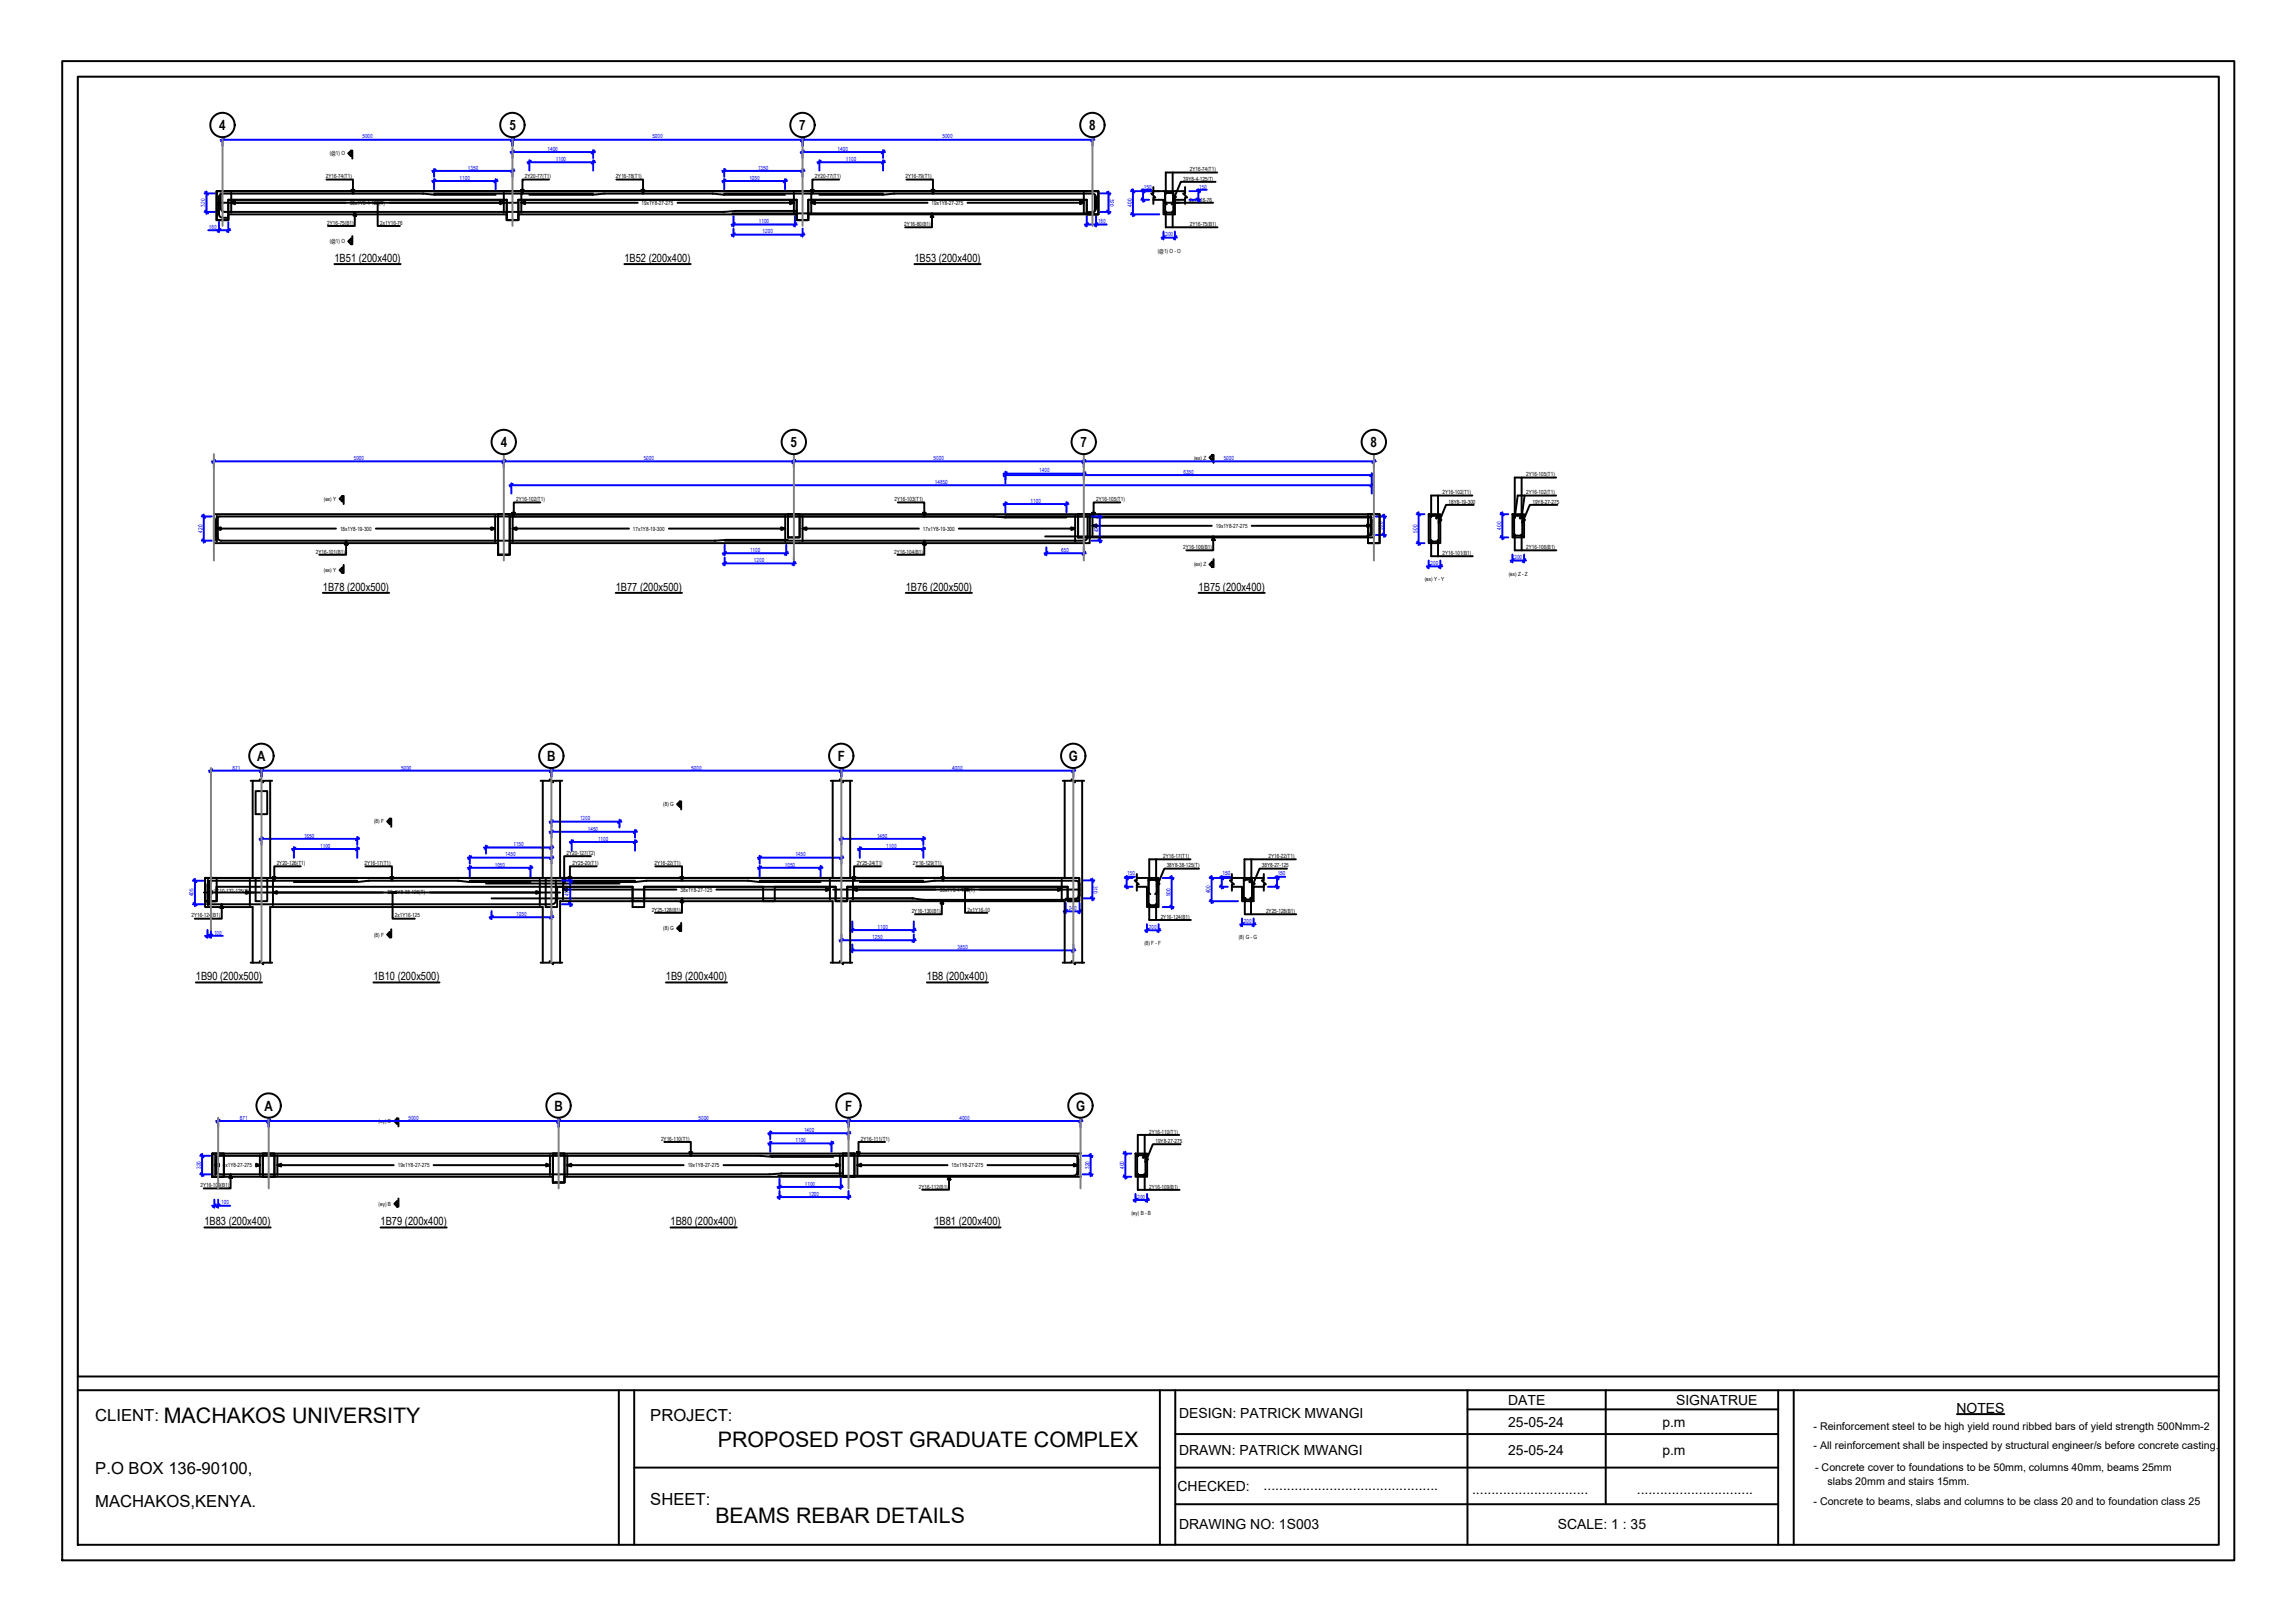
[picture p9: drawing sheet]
<svg xmlns="http://www.w3.org/2000/svg" width="297mm" height="210mm" viewBox="0 0 297 210" stroke-linecap="round" stroke-linejoin="round" font-family="sans-serif">
<defs><g id="words">
<g font-size="2.8">
<text x="21.2" y="184.2">MACHAKOS UNIVERSITY</text>
<text x="92.9" y="187.3">PROPOSED POST GRADUATE COMPLEX</text>
<text x="92.5" y="197.1">BEAMS REBAR DETAILS</text>
</g>
<g font-size="2.2">
<text x="12.3" y="183.9">CLIENT:</text>
<text x="84.1" y="183.9">PROJECT:</text>
<text x="12.3" y="190.8">P.O BOX 136-90100,</text>
<text x="12.3" y="195">MACHAKOS,KENYA.</text>
<text x="84.1" y="194.7">SHEET:</text>
</g>
<g font-size="1.8">
<text x="28.4" y="16.8">4</text>
<text x="65.9" y="16.8">5</text>
<text x="103.4" y="16.8">7</text>
<text x="140.9" y="16.8">8</text>
<text x="64.8" y="57.9">4</text>
<text x="102.3" y="57.9">5</text>
<text x="139.8" y="57.9">7</text>
<text x="177.3" y="57.9">8</text>
<text x="33.3" y="98.5">A</text>
<text x="70.8" y="98.5">B</text>
<text x="108.4" y="98.5">F</text>
<text x="138.3" y="98.5">G</text>
<text x="34.2" y="143.7">A</text>
<text x="71.7" y="143.7">B</text>
<text x="109.3" y="143.7">F</text>
<text x="139.2" y="143.7">G</text>
<text x="152.5" y="183.5">DESIGN: PATRICK MWANGI</text>
<text x="195.1" y="181.9">DATE</text>
<text x="195.1" y="184.7">25-05-24</text>
<text x="215.1" y="184.6">p.m</text>
<text x="216.8" y="181.9">SIGNATRUE</text>
<text x="253.1" y="182.8">NOTES</text>
<text x="152.5" y="188.2">DRAWN: PATRICK MWANGI</text>
<text x="195.1" y="188.2">25-05-24</text>
<text x="215.1" y="188.2">p.m</text>
<text x="152.3" y="192.9">CHECKED:</text>
<text x="152.5" y="197.8">DRAWING NO: 1S003</text>
<text x="163.5" y="192.9">.............................................</text>
<text x="190.4" y="193.3">..............................</text>
<text x="201.5" y="197.9">SCALE: 1 : 35</text>
<text x="211.8" y="193.3">..............................</text>
</g>
<g font-size="1.5">
<text x="43.3" y="33.9">1B51 (200x400)</text>
<text x="80.8" y="33.9">1B52 (200x400)</text>
<text x="118.3" y="33.9">1B53 (200x400)</text>
<text x="41.8" y="76.4">1B78 (200x500)</text>
<text x="79.7" y="76.4">1B77 (200x500)</text>
<text x="117.2" y="76.4">1B76 (200x500)</text>
<text x="155.1" y="76.4">1B75 (200x400)</text>
<text x="25.3" y="126.8">1B90 (200x500)</text>
<text x="48.3" y="126.8">1B10 (200x500)</text>
<text x="86.2" y="126.8">1B9 (200x400)</text>
<text x="119.9" y="126.8">1B8 (200x400)</text>
<text x="26.4" y="158.6">1B83 (200x400)</text>
<text x="49.2" y="158.6">1B79 (200x400)</text>
<text x="86.7" y="158.6">1B80 (200x400)</text>
<text x="120.9" y="158.6">1B81 (200x400)</text>
</g>
<g font-size="1.4">
<text x="234.6" y="185.1">- Reinforcement steel to be high yield round ribbed bars of yield strength 500Nmm-2</text>
<text x="234.6" y="187.5">- All reinforcement shall be inspected by structural engineer/s before concrete casting.</text>
<text x="234.8" y="190.3">- Concrete cover to foundations to be 50mm, columns 40mm, beams 25mm</text>
<text x="234.6" y="194.7">- Concrete to beams, slabs and columns to be class 20 and to foundation class 25</text>
<text x="236.4" y="192.1">slabs 20mm and stairs 15mm.</text>
</g>
<g font-size=".7" fill="#00f">
<text x="46.9" y="17.9">5000</text>
<text x="84.4" y="17.9">5000</text>
<text x="121.9" y="17.9">5000</text>
<text x="59.5" y="23.3">1100</text>
<text x="60.5" y="21.9">1350</text>
<text x="70.8" y="19.5">1400</text>
<text x="71.9" y="20.8">1100</text>
<text x="97" y="23.3">1050</text>
<text x="98.1" y="21.9">1350</text>
<text x="108.4" y="19.5">1400</text>
<text x="109.4" y="20.8">1100</text>
<text x="26.6" y="26.7" transform="rotate(-90 26.6 26.7)">320</text>
<text x="27" y="29.6">160</text>
<text x="98.2" y="28.9">1100</text>
<text x="142.1" y="28.9">160</text>
<text x="143.6" y="25.7" transform="rotate(90 143.6 25.7)">320</text>
<text x="146.4" y="26.7" transform="rotate(-90 146.4 26.7)">400</text>
<text x="148" y="24.4">150</text>
<text x="155.1" y="24.4">150</text>
<text x="98.7" y="30.2">1200</text>
<text x="150.8" y="30.6">200</text>
<text x="45.8" y="59.5">5000</text>
<text x="83.3" y="59.5">5000</text>
<text x="120.8" y="59.5">5000</text>
<text x="158.3" y="59.5">5000</text>
<text x="121" y="62.6">14850</text>
<text x="133.3" y="65.1">1100</text>
<text x="134.5" y="61.1">1400</text>
<text x="153.1" y="61.3">6350</text>
<text x="26.2" y="68.9" transform="rotate(-90 26.2 68.9)">420</text>
<text x="97" y="71.4">1100</text>
<text x="137.3" y="71.4">650</text>
<text x="142.1" y="68.9" transform="rotate(-90 142.1 68.9)">420</text>
<text x="178.9" y="68.5" transform="rotate(-90 178.9 68.5)">320</text>
<text x="183.4" y="68.9" transform="rotate(-90 183.4 68.9)">500</text>
<text x="194.2" y="68.5" transform="rotate(-90 194.2 68.5)">400</text>
<text x="97.5" y="72.7">1200</text>
<text x="185.1" y="73.1">200</text>
<text x="195.9" y="72.4">200</text>
<text x="30.1" y="99.6">871</text>
<text x="51.9" y="99.6">5000</text>
<text x="89.4" y="99.6">5000</text>
<text x="123.2" y="99.6">4000</text>
<text x="75" y="106.2">1200</text>
<text x="76.1" y="107.5">1450</text>
<text x="39.3" y="108.4">1650</text>
<text x="41.4" y="109.7">1100</text>
<text x="64" y="112.1">1050</text>
<text x="65.4" y="110.8">1450</text>
<text x="66.4" y="109.5">1150</text>
<text x="77.4" y="108.8">1100</text>
<text x="101.5" y="112.1">1050</text>
<text x="102.9" y="110.8">1450</text>
<text x="113.5" y="108.4">1450</text>
<text x="114.7" y="109.7">1100</text>
<text x="145.8" y="113.3">150</text>
<text x="158.2" y="113.3">150</text>
<text x="165.3" y="113.3">150</text>
<text x="25" y="116" transform="rotate(-90 25 116)">405</text>
<text x="66.8" y="118.5">1050</text>
<text x="73.6" y="116" transform="rotate(-90 73.6 116)">410</text>
<text x="138.3" y="117.8">240</text>
<text x="141.5" y="114.6" transform="rotate(90 141.5 114.6)">310</text>
<text x="151.4" y="116" transform="rotate(-90 151.4 116)">500</text>
<text x="156.6" y="115.6" transform="rotate(-90 156.6 115.6)">400</text>
<text x="160.9" y="119.5">200</text>
<text x="27.7" y="121">100</text>
<text x="112.8" y="121.5">1250</text>
<text x="113.5" y="120.2">1100</text>
<text x="123.9" y="122.8">3850</text>
<text x="148.6" y="120.2">200</text>
<text x="31" y="144.9">871</text>
<text x="52.8" y="144.9">5000</text>
<text x="90.4" y="144.9">5000</text>
<text x="102.9" y="147.8">1100</text>
<text x="104" y="146.5">1400</text>
<text x="124.1" y="144.9">4000</text>
<text x="26" y="151.3" transform="rotate(-90 26 151.3)">320</text>
<text x="28.6" y="155.9">100</text>
<text x="104.1" y="153.4">1100</text>
<text x="104.6" y="154.7">1200</text>
<text x="141" y="151.3" transform="rotate(-90 141 151.3)">320</text>
<text x="145.4" y="151.3" transform="rotate(-90 145.4 151.3)">400</text>
<text x="147.2" y="155.1">200</text>
</g>
<g font-size=".7">
<text x="42.1" y="23.1">2Y16-74(T1)</text>
<text x="42.7" y="20.1">(@1) O</text>
<text x="67.9" y="23.1">2Y20-77(T1)</text>
<text x="79.7" y="23.1">2Y16-78(T1)</text>
<text x="105.4" y="23.1">2Y20-77(T1)</text>
<text x="117.2" y="23.1">2Y16-79(T1)</text>
<text x="153.1" y="23.4">39Y8-4-125(T)</text>
<text x="153.9" y="22.2">2Y16-74(T1)</text>
<text x="42.3" y="29.1">2Y16-75(B1)</text>
<text x="45.3" y="26.5">39x1Y8-4-125(T)</text>
<text x="49.2" y="29.1">2x1Y16-76</text>
<text x="83" y="26.5">19x1Y8-27-275</text>
<text x="117" y="29.3">2Y16-80(B1)</text>
<text x="120.5" y="26.5">19x1Y8-27-275</text>
<text x="153.9" y="26.1">2x1Y16-76</text>
<text x="154" y="29.3">2Y16-75(B1)</text>
<text x="42.7" y="31.5">(@1) O</text>
<text x="149.8" y="32.7">(@1) O - O</text>
<text x="154.5" y="59.5">(ex) Z</text>
<text x="41.9" y="64.8">(ex) Y</text>
<text x="66.8" y="64.9">2Y16-102(T1)</text>
<text x="115.7" y="64.9">2Y16-103(T1)</text>
<text x="141.8" y="64.9">2Y16-105(T1)</text>
<text x="186.6" y="64">2Y16-102(T1)</text>
<text x="187.4" y="65.2">18Y8-19-300</text>
<text x="197.4" y="64">2Y16-102(T1)</text>
<text x="197.4" y="61.7">2Y16-105(T1)</text>
<text x="198.3" y="65.2">19Y8-27-275</text>
<text x="40.9" y="71.6">2Y16-101(B1)</text>
<text x="44" y="68.7">18x1Y8-19-300</text>
<text x="81.9" y="68.7">17x1Y8-19-300</text>
<text x="115.7" y="71.6">2Y16-104(B1)</text>
<text x="119.4" y="68.7">17x1Y8-19-300</text>
<text x="153.1" y="71.1">2Y16-106(B1)</text>
<text x="157.3" y="68.3">19x1Y8-27-275</text>
<text x="186.6" y="71.8">2Y16-101(B1)</text>
<text x="197.4" y="71.1">2Y16-106(B1)</text>
<text x="41.9" y="74.1">(ex) Y</text>
<text x="154.5" y="73.3">(ex) Z</text>
<text x="184.3" y="75.2">(ex) Y - Y</text>
<text x="195.2" y="74.5">(ex) Z - Z</text>
<text x="48.4" y="106.6">(8) F</text>
<text x="85.8" y="104.3">(8) G</text>
<text x="35.8" y="112">2Y20-126(T1)</text>
<text x="47.2" y="112">2Y16-17(T1)</text>
<text x="73.3" y="110.7">2Y20-127(T2)</text>
<text x="74.1" y="112">2Y25-20(T1)</text>
<text x="84.7" y="112">2Y16-22(T1)</text>
<text x="110.8" y="112">2Y25-24(T1)</text>
<text x="118.1" y="112">2Y16-129(T1)</text>
<text x="150.5" y="111.1">2Y16-17(T1)</text>
<text x="150.9" y="112.3">38Y8-38-125(T)</text>
<text x="163.3" y="112.3">38Y8-27-125</text>
<text x="164.1" y="111.1">2Y16-22(T1)</text>
<text x="24.8" y="118.7">2Y16-124(B1)</text>
<text x="27" y="115.6">7x1Y10-132-125(T)</text>
<text x="50.1" y="115.8">38x1Y8-38-125(T)</text>
<text x="51.1" y="118.7">2x1Y16-125</text>
<text x="84.3" y="118">2Y25-128(B1)</text>
<text x="88" y="115.4">38x1Y8-27-125</text>
<text x="117.9" y="118.1">2Y16-130(B1)</text>
<text x="121.6" y="115.4">30x1Y8-4-125(T)</text>
<text x="125.2" y="118">2x1Y16-10</text>
<text x="150.2" y="118.9">2Y16-124(B1)</text>
<text x="163.8" y="118.2">2Y25-128(B1)</text>
<text x="48.4" y="121.2">(8) F</text>
<text x="85.8" y="120.4">(8) G</text>
<text x="148" y="122.3">(8) F - F</text>
<text x="160.3" y="121.6">(8) G - G</text>
<text x="49" y="145.4">(ey) B</text>
<text x="85.5" y="147.6">2Y16-110(T1)</text>
<text x="111.4" y="147.6">2Y16-111(T1)</text>
<text x="148.7" y="146.7">2Y16-110(T1)</text>
<text x="149.5" y="147.9">19Y8-27-275</text>
<text x="25.9" y="153.6">2Y16-109(B1)</text>
<text x="28.8" y="151">4x1Y8-27-275</text>
<text x="51.5" y="151">19x1Y8-27-275</text>
<text x="89" y="151">19x1Y8-27-275</text>
<text x="118.9" y="153.8">2Y16-112(B1)</text>
<text x="123.1" y="151">15x1Y8-27-275</text>
<text x="148.7" y="153.8">2Y16-109(B1)</text>
<text x="49" y="156">(ey) B</text>
<text x="146.4" y="157.2">(ey) B - B</text>
</g>
</g></defs>
<!-- layer: Link Line -->
<g fill="none" stroke="#000" stroke-width=".25">
<path d="M29.9 24.9v2.6M65.2 24.9v2.6M67.4 24.9v2.6M102.7 24.9v2.6M105 24.9v2.6M140.2 24.9v2.6M150.8 24.9v2.6M150.8 24.9l1 .1v2.5h-1M28.1 66.8v3.3M64.1 66.8v3.3M66.3 66.8v3.3M101.6 66.8v3.3"/>
<path d="M103.8 66.8v3.3M139.1 66.8v3.3M141.3 66.8v2.5M177.4 66.8v2.5M185 70l.1 .1M185.1 66.7l-.1 3.3M185.1 66.8h1M185.1 70.1h1M186 66.7l.1 .1M186 66.8l-.2 .2M186.1 66.7v.1M186.1 66.8l-.3 .3"/>
<path d="M186.1 70v.1M186.1 66.8v3.2M195.9 69.3h1M195.9 66.7v2.6M195.9 66.8h1M196.9 66.7v.1v2.5M196.9 66.8l-.3 .2M196.9 66.7v.1M196.9 66.8l-.2 .3M26.9 113.8v3.4M32.3 113.8v3.4M35.3 113.8v3.4"/>
<path d="M69.8 113.8v3.4M72.8 113.8v2.6M107.4 113.8v2.6M110.3 113.8v2.6M137.4 113.8v2.6M148.6 117.1v.1M148.6 113.8v3.3M148.6 113.8h1M148.6 117.2h1M149.6 113.8l.1 3.3M149.7 117.1l-.1 .1M160.9 113.8v2.6"/>
<path d="M161 113.8h.9M161 116.4h.9M161.6 114.1l.4-.2-.1 2.5M161.9 113.8l.1 .1M162 113.9l-.3 .3M27.8 149.5v2.6M33.6 149.5v2.6M35.9 149.5v2.6M71.1 149.5v2.6M73.4 149.5v2.6M108.7 149.5v2.6M110.9 149.5v2.6"/>
<path d="M139.4 149.5v2.6M147.2 149.5v2.6M147.2 149.5h1l-.3 .4M148.2 152l-1 .1M148.2 149.5h-.1l-.3 .3M148.2 149.6v2.4"/>
</g>
<!-- layer: Leader Line -->
<g fill="none" stroke="#000" stroke-width=".25">
<path d="M29.9 26.2l.5-.1v.3l-.5-.2h14.8M42.2 23.2h3.5v1.9M45.5 24.6h.4l-.2 .5zM45.9 27.4l.2 .5h-.4zM45.9 27.4v1.8h-3.5M48.3 26.2h1.1h-.5v3h2.8M50.4 26.2h14.8l-.5 .2v-.3l.5 .1M67.4 24.6h.4l-.2 .5zM67.4 26.2l.5-.1v.3l-.5-.2h15.1M71 23.2h-3.4v1.9M79.7 23.2h3.5v1.9M83 24.6h.4l-.2 .5z"/>
<path d="M87.7 26.2h15l-.5 .2v-.3l.5 .1M104.9 24.6h.4l-.2 .5zM105 26.2l.4-.1v.3l-.4-.2h15M108.5 23.2h-3.4v1.9M117.3 23.2h3.4v1.9M120.5 24.6h.4l-.2 .5zM120.6 27.6l.1 .5h-.3zM120.6 27.6v1.8h-3.5M125.2 26.2h15l-.5 .2v-.3l.5 .1M150.8 26.2h1.8M150.8 27.4v2h6.7M151.7 22.3v2.7"/>
<path d="M151.7 27.4v2M151.7 26.2h5.2M151.8 25.3l.4 .2-.4 .4zM157.3 23.5h-4.5l-1 2.4M157.5 22.3h-6.7v2.7M28.1 68.4l.4-.2v.4l-.4-.2h15.4M44.8 70l.2 .5h-.4zM44.8 70v1.8h-3.5M48.6 68.4h15.5l-.5 .2v-.4l.5 .2M66.3 66.4h.3l-.1 .4zM66.3 68.4l.5-.2v.4l-.5-.2h15.1M69.9 65h-3.4v1.8"/>
<path d="M86.5 68.4h15.1l-.5 .2v-.4l.5 .2M103.8 68.4l.5-.2v.4l-.5-.2h15.1M116.1 65h3.5v1.8M119.4 66.4h.4l-.2 .4zM119.6 70l.2 .5h-.4zM119.6 70v1.8h-3.5M124 68.4h15.1l-.5 .2v-.4l.5 .2M141.3 66.4h.4l-.2 .4zM141.3 68l.5-.1v.3l-.5-.2h15.5M144.9 65h-3.4v1.8M157 69.4l.1 .5h-.3zM157 69.4v1.8h-3.5"/>
<path d="M161.9 68h15.5l-.5 .2v-.3l.5 .1M185.2 70v2h5.3M186 64.1v2.7M186 70v2M186.1 67.1l.4 .2-.4 .4zM190.5 64.1h-5.3v2.7M190.7 65.3h-3.6l-1 2.4M196 69.2v2h5.3M196.9 61.8v5M196.9 69.2v2M197 67.1l.3 .2-.4 .4zM197.2 64.1l-.3 2.9"/>
<path d="M201.3 64.1h-5l-.3 2.9M201.3 61.8h-5.3v5M201.5 65.3h-3.6l-1 2.4M26.4 115.5h.5l.5 .2v-.4l-.5 .2M28.7 117l.2 .5h-.4zM28.7 117v1.9h-3.5M32.3 115.5l-.5-.2v.4l.5-.2h.6M35.3 113.5h.4l-.2 .5zM35.3 115.5l.5-.2v.4l-.5-.2h14.2M38.9 112.1h-3.4v1.9M47.3 112.1h3.4v1.9M50.3 115.5h1h-.5v3.4h2.9"/>
<path d="M50.5 113.5h.4l-.2 .5zM55.6 115.5h14.2l-.5 .2v-.4l.5 .2M72.8 113.8h.4l-.2 .5zM72.8 115.1l.5-.2v.4l-.5-.2h14.7M73.6 113.5h.3l-.2 .5zM76.4 110.8h-3.4v3.5M77.2 112.1h-3.5v1.9M84.8 112.1h3.4v1.9M88 113.5h.4l-.2 .5zM88.2 116.3l.2 .5h-.4zM88.2 116.3v1.8h-3.5M92.7 115.1h14.7l-.5 .2v-.4l.5 .2"/>
<path d="M110.3 113.5h.4l-.2 .5zM110.3 115.1l.6-.2v.4l-.6-.2h10.7M113.9 112.1h-3.4v1.9M118.5 112.1h3.5v1.9M121.8 113.5h.4l-.2 .5zM121.8 116.5l.2 .4h-.3zM121.8 116.5v1.8h-3.4M124.3 115.1h1.1h-.6v3h2.9M126.7 115.1h10.7l-.5 .2v-.4l.5 .2M148.7 117.1v2h5.4M149.6 111.2v2.7M149.6 117.1v2"/>
<path d="M149.7 114.2l.3 .2-.3 .4zM154 111.2h-5.3v2.7M155.1 112.4h-4.5l-.9 2.4M161 116.3v2h6.7M161.8 116.3v2M161.9 111.2v2.7M162 114.2l.3 .2-.3 .4zM166.5 112.4h-3.6l-.9 2.4M167.6 111.2h-6.6v2.7M27.8 150.8l.5-.2v.4l-.5-.2h.5M29.8 152l.2 .5h-.3zM29.8 152v1.8h-3.4"/>
<path d="M33.1 150.8h.5l-.5 .2v-.4l.5 .2M35.9 150.8l.5-.2v.4l-.5-.2h15M56.1 150.8h15l-.4 .2v-.4l.4 .2M73.4 150.8l.5-.2v.4l-.5-.2h15M85.9 147.8h3.5v1.8M89.2 149.1h.4l-.2 .5zM93.6 150.8h15.1l-.5 .2v-.4l.5 .2M110.9 149.1h.3l-.1 .5zM110.9 150.8l.5-.2v.4l-.5-.2h11.7M114.5 147.8h-3.4v1.8M122.8 152.2l.2 .4h-.4zM122.8 152.2v1.8h-3.5"/>
<path d="M127.7 150.8h11.7l-.5 .2v-.4l.5 .2M147.2 152v2h5.4M148.1 146.9v2.7M148.1 152v2M148.2 149.9l.3 .1-.3 .4zM152.6 146.9h-5.4v2.7M152.7 148.1h-3.6l-.9 2.3"/>
</g>
<!-- layer: Section Line -->
<g fill="none" stroke="#000" stroke-width=".25">
<path d="M45 19.8l.4-.3v.7zM45.6 19.5v1M45.4 30.9v.7l-.4-.4zM45.6 30.6v1M156.5 59.2l.4-.3v.7zM157 58.9v1M43.9 73.8l.4-.4v.8zM44.3 64.2v.7l-.4-.3zM44.5 64.2v1M44.5 73.1v1.1M156.5 73l.4-.3v.7zM157 72.4v1"/>
<path d="M50.4 105.9v.8l-.3-.4zM50.6 105.9v1.1M87.6 104.1l.4-.4v.8zM88.1 103.7v1M88.1 119.4v1.1M50.1 120.9l.3-.3v.7zM50.6 120.3v1M87.6 120.1l.4-.3v.7zM51 155.8l.4-.4v.8zM51 145.1l.4-.4v.8zM51.5 144.7v1.1M51.5 155.1v1.1"/>
</g>
<!-- layer: Top Rebar Line -->
<g fill="none" stroke="#000" stroke-width=".25">
<path d="M56.2 25.1h20.5M56.2 25.2h.1M56.2 25.2l-1.5-.1h-26.1l-.3 .4 .1 2.4 .4 .3h.7M56.3 25.2h7.8M76.7 25.2h-8.2M78.2 25.1l-1.5 .1M78.2 25.1h14M92.2 25.1l1.5 .1M93.7 25.2h7.9M93.7 25.1h20.5M106 25.2h8.2M114.2 25.2h-.1"/>
<path d="M114.2 25.2l1.5-.1h25.6l.4 .2 .1 .2v1.5l-.2 .4h-.3M140.6 27.4h.7M128.5 66.8h.1M128.6 66.8l1.4 .1M130.1 67h7.9M140.5 66.8l1.5 .2M142 66.9l35.5 .1M177 66.8l.2 .1 .2 .4M177 66.8h-148.6l-.4 .3-.1 .2v2.7M177.5 67.3v1.9M26.8 114.5v2.5M27.4 114a.58 .58 0 0 0-.6 .5"/>
<path d="M27.4 114h18.8M38 114.1h8.2M46.2 114.1h.1M46.2 114.1l1.5-.1h11.6l1.5 .1M60.7 114.1h.1M60.8 114h21.4M60.8 114.1h7.8M62.9 114.3h17.2M74 114.1h8.1M82.2 114.1h-.1M96.7 114h.1M96.8 114h-13.1l-1.5 .1"/>
<path d="M96.8 114l1.5 .1M98.3 114.1h7.9M98.3 114h21.2M119.4 114.1h-8.2M120.9 114h18.3l.4 .2 .1 .2v1.4M120.9 114l-1.4 .1M137.9 116.3h1.3M139.7 115.8l-.1 .3-.4 .2M99.6 149.6h39.4h.3l.2 .4M99.9 149.7h.1M107.8 149.7h-7.9l-1.5-.1h-70l-.4 .2v.2v2M139.5 150v2"/>
</g>
<!-- layer: Rebar Line -->
<g fill="none" stroke="#000" stroke-width=".25">
<path d="M28.4 26.2h38.7M28.6 26.9v.3l.4 .2M28.6 25v2M29 27.4h64.6M93.7 27.4h-.1M94.7 27.6h46.5M103.1 27.3h-7.9l-1.5 .1M141.7 25.2v1.9l-.3 .4-.2 .1M28.2 69.5v.2l.4 .3h63.9M28.2 66.8v2.7M101.9 69.9h-7.9l-1.5 .1M140.7 69.5l-.2 .4-.3 .1h-46.4"/>
<path d="M140.7 66.8v2.7M177.3 67v1.9l-.2 .4-.3 .1h-41.6M26.8 115.5h45.7M27.1 114v3h-.3h44.7M63.6 116.3h54.6M71.9 116.5l-.2 .4-.2 .1M71.9 113.9v2.7M107.8 115.1h31.9M118 116.3h.1M118.1 116.3l1.4 .2M119.5 116.4h.1M119.6 116.5h19.5"/>
<path d="M139.5 114.1v1.9l-.2 .4h-.2M28 149.6v1.9v.2l.4 .2M28.4 152h71.2M99.6 151.9h-.1M100.7 152.2h38.2M101.1 151.9l-1.5 .1M109 151.8h-7.9M139.4 151.7l-.1 .2-.4 .2M139.4 149.8v1.9"/>
<circle cx="150.8" cy="27.4" r=".05"/>
<circle cx="150.8" cy="26.2" r=".05"/>
<circle cx="150.8" cy="25" r=".05"/>
<circle cx="151.7" cy="27.4" r=".05"/>
<circle cx="151.7" cy="26.2" r=".05"/>
<circle cx="151.7" cy="25" r=".05"/>
<circle cx="185.1" cy="70" r=".05"/>
<circle cx="185.1" cy="66.8" r=".05"/>
<circle cx="186" cy="66.8" r=".05"/>
<circle cx="186" cy="70" r=".05"/>
<circle cx="196" cy="69.2" r=".05"/>
<circle cx="196" cy="67" r=".05"/>
<circle cx="196" cy="66.8" r=".05"/>
<circle cx="196.8" cy="67" r=".05"/>
<circle cx="196.8" cy="66.8" r=".05"/>
<circle cx="196.8" cy="69.2" r=".05"/>
<circle cx="148.7" cy="117.1" r=".05"/>
<circle cx="148.7" cy="113.9" r=".05"/>
<circle cx="149.6" cy="113.9" r=".05"/>
<circle cx="149.6" cy="117.1" r=".05"/>
<circle cx="161" cy="113.9" r=".05"/>
<circle cx="161" cy="116.3" r=".1"/>
<circle cx="161.8" cy="116.3" r=".1"/>
<circle cx="161.9" cy="113.9" r=".05"/>
<circle cx="147.2" cy="149.6" r=".05"/>
<circle cx="147.2" cy="152" r=".05"/>
<circle cx="148.1" cy="152" r=".05"/>
<circle cx="148.1" cy="149.6" r=".05"/>
</g>
<!-- layer: Rebar Kink -->
<path d="M150.7 26.2l.2 .3M151.8 26.2l-.2 .3M148.6 115.5l.2 .2M149.7 115.5l-.3 .2" fill="none" stroke="#000" stroke-width=".25"/>
<!-- layer: Dimension Line -->
<g fill="none" stroke="#00f" stroke-width=".25">
<path d="M28.5 18.1h.3M28.8 17.8v1.1M28.9 18.1h112.3M29 17.9l-.4 .4M66 19.7h.3M66.3 17.8v1.1M66.3 19.4v1M66.5 19.7h10.1M66.5 17.9l-.4 .4M66.5 19.5l-.4 .3M76.7 19.4v1M76.7 19.7h.3"/>
<path d="M76.9 19.5l-.4 .3M103.6 19.7h.2M103.8 17.8v1.1M103.8 19.4v1M104 19.7h10.1M104 17.9l-.4 .4M104 19.5l-.4 .3M114.2 19.7h.3M114.2 19.4v1M114.4 19.5l-.3 .3M141.3 18.1h.3M141.3 17.8v1.1"/>
<path d="M141.5 17.9l-.3 .4M26.5 27.4h1.3M26.5 25h1.3M26.6 27.2l.3 .4M26.6 24.8l.3 .4M26.7 24.8v.2M26.7 25.2v2.1M26.7 27.4v.3M27 29.8h1.3M28.3 28.7v1.3M28.5 29.8h.9M28.5 29.6l-.3 .4"/>
<path d="M29.5 28.7v1.3M29.5 29.8h.3M29.7 29.6l-.3 .4M55.9 23.4h.3M55.9 22.1h.3M56.2 21.9v1M56.2 23.2v1.3M56.3 23.4h7.7M56.3 22.1h9.9M56.4 23.2l-.4 .4M56.4 21.9l-.4 .4M64.1 23.2v1.3"/>
<path d="M64.1 23.4h.3M64.3 23.2l-.3 .4M66.3 21.9v1M66.3 22.1h.3M66.5 21.9l-.4 .4M68.2 21h.3M68.5 20.7v1.4M68.7 21h7.9M68.7 20.8l-.4 .4M76.7 20.7v1.4M76.7 21h.3M76.9 20.8l-.4 .4"/>
<path d="M93.4 23.4h.3M93.4 22.1h.3M93.7 21.9v1M93.7 23.2v1.3M93.8 23.4h7.6M93.8 22.1h9.9M93.9 23.2l-.4 .4M93.9 21.9l-.4 .4M94.6 29.1h.3M94.6 30.4h.3M94.9 28v1.3M94.9 29.6v1"/>
<path d="M95 29.1h7.7M95 30.4h8.7M95.1 28.9l-.4 .3M95.1 30.2l-.4 .3M101.6 23.4h.2M101.6 23.2v1.3M101.8 23.2l-.4 .4M102.8 28v1.3M102.8 29.1h.3M103 28.9l-.3 .3M103.8 22.1h.3M103.8 21.9v1"/>
<path d="M103.8 29.6v1M103.8 30.4h.3M104 21.9l-.4 .4M104 30.2l-.4 .3M105.8 21h.2M106 20.7v1.4M106.2 21h7.9M106.2 20.8l-.4 .4M114.2 21h.3M114.2 20.7v1.4M114.4 20.8l-.3 .4M140.3 29.1h.3"/>
<path d="M140.6 28v1.3M140.7 29.1h.9M140.8 28.9l-.4 .3M141.8 29.1h1.4M141.8 28v1.3M142 28.9l-.4 .3M142.4 27.4h1.3M142.4 25h1.3M143.2 27.2l.4 .4M143.2 24.8l.4 .4M143.4 24.8v.2M143.4 25.2v2.1"/>
<path d="M143.4 27.4v.3M146.3 24.7h3.7M146.3 27.7h3.7M146.4 27.6l.4 .3M146.4 24.5l.4 .4M146.6 24.5v.2M146.6 24.9v2.7M146.6 27.7v.3M147.6 25.9h1.1M147.7 25.7l.4 .3M147.7 24.5l.4 .4M147.9 24.5v.2v-.1h1.1"/>
<path d="M147.9 24.9v.8M147.9 25.9v.2M150.3 30.7h.2M150.5 30v1M150.7 30.7h1.2M150.7 30.6l-.4 .3M152 30v1M152 30.7h.3M152.2 30.6l-.4 .3M153.9 25.9h1.4M153.9 24.7h1.4M154.9 25.7l.3 .3"/>
<path d="M154.9 24.5l.3 .4M155 24.5v.2v-.1h1.1M155 24.9v.8M155 25.9v.2M27.4 59.7h.3M27.7 59.5v1M27.8 59.7h149.8M27.8 59.5l-.3 .4M65.2 59.5v1M65.4 59.5l-.4 .4M102.7 59.5v1M102.9 59.5l-.4 .4"/>
<path d="M140.2 59.5v1M140.4 59.5l-.4 .4M177.7 59.7h.3M177.7 59.5v1M177.9 59.5l-.3 .4M26.1 70h1.3M26.1 66.8h1.3M26.2 69.8l.3 .4M26.2 66.7l.3 .3M26.4 66.6v.2M26.4 67v2.8M26.4 70v.2"/>
<path d="M65.9 62.8h.3M66.2 62.5v1.4M66.3 62.8h111M66.3 62.6l-.3 .4M93.5 71.6h.3M93.5 72.9h.3M93.8 70.5v1.4M93.8 72.2v1M93.9 71.6h7.6M93.9 72.9h8.6M93.9 71.4l-.3 .4M93.9 72.7l-.3 .4"/>
<path d="M101.7 70.5v1.4M101.7 71.6h.3M101.9 71.4l-.4 .4M102.7 72.2v1M102.7 72.9h.3M102.9 72.7l-.4 .4M129.8 65.2h.3M129.8 61.3h.3M129.8 61.5h.3M130.1 61v1.6M130.1 65v1.3M130.2 65.2h7.6"/>
<path d="M130.2 61.3h9.9M130.2 61.5h47.1M130.2 65l-.3 .4M130.2 61.1l-.3 .4M130.2 61.3l-.3 .4M135.1 71.6h.3M135.4 70.8v1.1M135.5 71.6h4.6M135.5 71.4l-.3 .4M138 65v1.3M138 65.2h.2M138.1 65l-.3 .4"/>
<path d="M140.2 71.6h.3M140.2 61v1.1M140.2 70.8v1.1M140.2 61.3h.3M140.4 61.1l-.4 .4M140.4 71.4l-.4 .4M141.2 70h1.3M141.2 66.8h1.3M142.1 69.8l.4 .4M142.1 66.6l.4 .4M142.3 66.6v.2M142.3 67v2.8"/>
<path d="M142.3 70v.2M177.5 61.2v2.7M177.5 62.8h.2M177.5 61.5h.2M177.6 62.6l-.3 .4M177.6 61.3l-.3 .4M178 66.8h1.3M178 69.2h1.3M178.9 69l.3 .4M178.9 66.7l.3 .3M179.1 66.6v.2M179.1 67v2.1"/>
<path d="M179.1 69.2v.3M183.3 70.3h1M183.3 66.5h1M183.4 70.1l.3 .4M183.4 66.4l.3 .3M183.5 66.3v.2M183.5 66.7v3.4M183.5 70.3v.2M184.6 73.3h.2M184.8 72.5v1M185 73.3h1.2M185 73.1l-.3 .4"/>
<path d="M186.3 72.5v1M186.3 73.3h.3M186.5 73.1l-.4 .4M194.1 66.5h1M194.1 69.5h1M194.2 69.4l.3 .3M194.2 66.4l.3 .3M194.4 66.3v.2M194.4 66.7v2.7M194.4 69.5v.3M195.4 72.5h.3M195.7 71.8v1"/>
<path d="M195.8 72.5h1.2M195.8 72.4l-.3 .3M197.2 71.8v1M197.2 72.5h.2M197.3 72.4l-.3 .3M27 99.7h.3M27.3 99.5v1M27.4 99.7h111.3M27.5 99.6l-.4 .3M33.8 99.5v1M34 99.6l-.4 .3M71.3 99.5v1"/>
<path d="M71.5 99.6l-.4 .3M108.8 99.5v1M109 99.6l-.3 .3M138.9 99.7h.2M138.9 99.5v1M139.1 99.6l-.4 .3M25 117h1.3M25 114h1.3M25 116.8l.4 .4M25 113.8l.4 .4M25.2 113.7v.3M25.2 114.1v2.8"/>
<path d="M25.2 117v.3M33.6 108.6h.2M33.8 108.3v1M34 108.6h12.1M34 108.4l-.4 .3M37.8 109.9h.2M38 109.6v1.4M38.2 109.9h7.9M38.2 109.7l-.3 .4M46.2 108.3v1M46.2 109.6v1.4M46.2 109.9h.3"/>
<path d="M46.2 108.6h.3M46.4 109.7l-.4 .4M46.4 108.4l-.4 .3M60.5 112.3h.3M60.5 111h.3M60.8 110.7v1.1M60.8 112v1.4M60.9 112.3h7.6M60.9 111h10.3M61 112.1l-.4 .4M61 110.8l-.4 .4M62.6 109.7h.3"/>
<path d="M62.9 109.4v1.1M63 109.7h8.2M63.1 109.5l-.4 .4M63.3 118.7h.3M63.6 117.9v1M63.7 118.7h7.5M63.8 118.5l-.4 .4M68.6 112v1.4M68.6 112.3h.3M68.8 112.1l-.3 .4M71.1 107.6h.2M71.1 106.3h.2"/>
<path d="M71.3 106.1v1M71.3 107.4v1M71.3 109.4v1.1M71.3 110.7v1.1M71.3 117.9v1M71.3 111h.3M71.3 109.7h.3M71.3 118.7h.3M71.5 107.6h10.5M71.5 106.3h8.5M71.5 110.8l-.4 .4M71.5 109.5l-.4 .4"/>
<path d="M71.5 118.5l-.4 .4M71.5 107.5l-.4 .3M71.5 106.1l-.4 .4M72.7 117h1.3M72.7 113.9h1.3M73.6 116.8l.4 .4M73.6 113.8l.4 .3M73.7 109h.3M73.8 113.7v.2M73.8 114.1v2.8M73.8 117v.3M74 108.7v1.4"/>
<path d="M74.1 109h7.9M74.2 108.8l-.4 .3M80.1 106.1v1M80.1 106.3h.3M80.3 106.1l-.3 .4M82.2 107.4v1M82.2 108.7v1.4M82.2 109h.2M82.2 107.6h.2M82.3 108.8l-.3 .3M82.3 107.5l-.3 .3M98.1 112.3h.2"/>
<path d="M98.1 111h.2M98.3 110.7v1.1M98.3 112v1.4M98.5 112.3h7.5M98.5 111h10.2M98.5 112.1l-.4 .4M98.5 110.8l-.4 .4M106.2 112.3h.2M106.2 112v1.4M106.3 112.1l-.3 .4M108.6 108.6h.2M108.8 111h.3"/>
<path d="M108.8 108.3v1M108.8 110.7v1.1M109 108.6h10.3M109 110.8l-.3 .4M109 108.4l-.3 .3M110.3 119.2v1.4M111 109.9h.2M111.2 109.6v1.4M111.4 109.9h7.9M111.4 109.7l-.4 .4M118.2 119.2v1.4M119.5 109.9h.2"/>
<path d="M119.5 108.6h.2M119.5 108.3v1M119.5 109.6v1.4M119.6 109.7l-.3 .4M119.6 108.4l-.3 .3M137.6 117.9h.3M137.9 116.9v1.3M138 117.9h1.5M138.1 117.8l-.4 .3M139.7 116.9v1.3M139.7 117.9h.2M139.9 117.8l-.4 .3"/>
<path d="M140.2 113.9h1.4M140.2 116.3h1.4M141.1 116.1l.4 .4M141.1 113.8l.4 .3M141.3 113.7v.2M141.3 114.1v2M141.3 116.3v.2M145.5 113.6h1M145.5 114.8h1M145.6 114.6l.3 .3M145.6 113.4l.3 .4M145.8 113.4v.2v-.1h1"/>
<path d="M145.8 113.8v.8M145.8 114.8v.2M148.4 119.6v1M149.9 119.6v1M150.4 117.4h1.4M150.4 113.6h1.4M151.4 117.2l.4 .4M151.4 113.4l.4 .4M151.6 113.4v.2M151.6 113.8v3.4M151.6 117.4v.2M156.5 113.6h3.7"/>
<path d="M156.5 116.6h3.7M156.6 116.5l.3 .3M156.6 113.4l.3 .4M156.7 113.4v.2M156.7 113.8v2.7M156.7 116.6v.3M157.8 114.8h1M157.9 114.6l.3 .3M157.9 113.4l.3 .4M158.1 113.4v.2v-.1h1M158.1 113.8v.8M158.1 114.8v.2"/>
<path d="M160.4 119.6h.3M160.7 118.9v1M160.9 119.6h1.1M160.9 119.5l-.4 .3M162.2 118.9v1M162.2 119.6h.2M162.4 119.5l-.4 .3M164 113.6h1.5M164 114.8h1.5M165 114.6l.4 .3M165 113.4l.4 .4M165.2 113.4v.2v-.1h1.1"/>
<path d="M165.2 113.8v.8M165.2 114.8v.2M26.5 121.1h.2M26.8 120.3v1.1M26.8 121.1h.5M27 120.9l-.3 .4M27.3 120.3v1.1M27.4 121.1h1.4M27.5 120.9l-.4 .4M108.6 121.7h.2M108.8 120.9v1M109 121.7h9.1"/>
<path d="M109 121.5l-.3 .4M110 120.4h.3M110 123h.3M110.3 122.2v1M110.4 120.4h7.7M110.4 123h28.3M110.4 120.2l-.3 .4M110.4 122.8l-.3 .4M118.2 120.4h.3M118.2 120.9v1M118.2 121.7h.3M118.4 120.2l-.4 .4"/>
<path d="M118.4 121.5l-.4 .4M138.9 122.2v1M138.9 123h.2M139.1 122.8l-.4 .4M148.1 120.4h.3M148.5 120.4h1.2M148.6 120.2l-.4 .4M149.9 120.4h.2M150.1 120.2l-.4 .4M25.9 152h1.3M25.9 149.6h1.3M26 151.8l.3 .4"/>
<path d="M26 149.4l.3 .4M26.1 149.3v.3M26.1 149.7v2.1M26.1 152v.2M27.4 156h.2M27.7 155.3v1M27.7 156h.5M27.9 155.8l-.3 .4M28 145.1h.2M28.2 144.8v1.1M28.2 155.3v1M28.4 156h1.4"/>
<path d="M28.4 145.1h111.2M28.4 155.8l-.4 .4M28.4 144.9l-.4 .4M34.8 144.8v1.1M34.9 144.9l-.3 .4M72.3 144.8v1.1M72.5 144.9l-.4 .4M99.4 148h.2M99.4 146.7h.2M99.6 146.4v1M99.6 147.7v1.3M99.8 148h7.6"/>
<path d="M99.8 146.7h9.8M99.8 147.8l-.4 .3M99.8 146.5l-.4 .3M100.6 153.6h.2M100.6 154.9h.2M100.8 152.5v1.4M100.8 154.1v1.1M101 153.6h7.6M101 154.9h8.6M101 153.4l-.3 .4M101 154.7l-.3 .4M107.6 147.7v1.3"/>
<path d="M107.6 148h.2M107.8 147.8l-.4 .3M108.8 152.5v1.4M108.8 153.6h.2M109 153.4l-.4 .4M109.8 144.8v1.1M109.8 146.4v1M109.8 154.1v1.1M109.8 146.7h.2M109.8 154.9h.2M110 146.5l-.4 .3M110 154.7l-.4 .4"/>
<path d="M110 144.9l-.4 .4M139.8 145.1h.2M139.8 144.8v1.1M140 144.9l-.4 .4M140.1 152h1.3M140.1 149.6h1.3M140.9 151.8l.4 .4M140.9 149.4l.4 .4M141.1 149.3v.3M141.1 149.7v2.1M141.1 152v.2M145.3 152.3h1.1"/>
<path d="M145.3 149.3h1.1M145.4 152.1l.4 .4M145.4 149.1l.4 .4M145.6 149v.3M145.6 149.4v2.7M145.6 152.3v.2M146.6 155.3h.3M146.9 154.5v1M147.1 155.3h1.1M147.1 155.1l-.4 .4M148.4 154.5v1M148.4 155.3h.3"/>
<path d="M148.6 155.1l-.4 .4"/>
</g>
<!-- layer: Beam Label(D) -->
<g fill="none" stroke="#000" stroke-width=".25">
<path d="M43.3 34.2h8.5M80.8 34.2h8.6M118.3 34.2h8.6M41.8 76.7h8.5M79.7 76.7h8.5M117.2 76.7h8.5M155.1 76.7h8.5M25.3 127.1h8.6M48.3 127.1h8.6M86.2 127.1h7.9M119.9 127.1h7.9M26.4 158.8h8.6"/>
<path d="M49.2 158.8h8.6M86.7 158.8h8.6M120.9 158.8h8.5"/>
</g>
<!-- layer: Beam Line(D) -->
<g fill="none" stroke="#000" stroke-width=".25">
<path d="M28 24.7h114.1v3h-37.5v.8h-1.5v-.8h-36v.8h-1.5v-.8h-36.1v.8h-1.5zM149.2 25.9h1.3v1.8h1.5v-1.8h1.3M149.2 24.7h4.1M177.7 66.5h-150v3.8h36.7v1.5h1.5v-1.5h75.1v-.8h36.7M177.7 66.5h.1M177.7 69.5h.1M184.8 66.5h1.5v3.8h-1.5zM195.7 66.5h1.5v3h-1.5zM32.7 101v12.6h-6.2v3.8h6.2v7.2M35 101v12.6h35.2v-12.6M72.5 101v12.6h35.2v-12.6M110 101v12.6h27.7v-12.6"/>
<path d="M140 101v23.6M147.1 113.6h2.8v3.8h-1.5v-2.6h-1.3M159.4 114.8h1.3v1.8h1.5v-1.8h1.3M159.4 113.6h4.1M35 124.6v-7.2h35.2v7.2M72.5 124.6v-8h35.2v8M110 124.6v-8h27.7v8M139.8 149.3h-112.3v3h44v.7h1.5v-.7h66.8M139.8 149.3h.1M139.8 152.3h.1M146.9 149.3h1.5v3h-1.5z"/>
</g>
<!-- layer: Back Elevation Line -->
<g fill="none" stroke="#000" stroke-width=".25">
<path d="M28 24.7h114.1v3h-1.5v-1.8h-36v2.6h-1.5v-2.6h-36v2.6h-1.5v-2.6h-36.1v2.6h-1.5zM64.4 66.5h1.5v5.3h-1.5zM101.9 66.5h1.5v3h-1.5zM139.5 66.5h1.5v3h-1.5zM177 66.5h1.5v3.8h-1.5zM26.5 113.6h1.5v3h-1.5zM33.1 102.4h1.5v3h-1.5zM33.1 113.6h1.5v3h-1.5zM70.6 113.6h69v3h-1.5v-1.8h-28.5v1.8h-1.5v-1.8h-7.9v1.8h-1.5v-1.8h-15.4v1.8h-1.5v-1.8h-9.7v2.6h-1.5zM27.5 149.3h1.5v3h-1.5zM34 149.3h1.5v3h-1.5zM71.5 149.3h1.5v3.7h-1.5z"/>
<path d="M109 149.3h1.5v3h-1.5z"/>
</g>
<!-- layer: Front Elevation Line -->
<path d="M28 24.7h114.1v3h-1.5v-1.8h-36v2.6h-1.5v-2.6h-36v2.6h-1.5v-2.6h-36.1v2.6h-1.5zM64.4 66.5h1.5v5.3h-1.5zM101.9 66.5h1.5v3h-1.5zM139.5 66.5h1.5v3h-1.5zM177 66.5h1.5v3.8h-1.5zM26.5 113.6h1.5h-1.5v3h1.5v-1.8v1.8h-1.5zM28 113.6h111.6v3h-1.5v-1.8h-28.5v1.8h-1.5v-1.8h-24.8v2.6h-1.5v-2.6h-53.8M27.5 149.3h1.5v3h-1.5zM34 149.3h1.5v3h-1.5zM71.5 149.3h1.5v3.7h-1.5zM109 149.3h1.5v3h-1.5z" fill="none" stroke="#000" stroke-width=".25"/>
<!-- layer: Axis Line(Dir 2) -->
<g fill="none" stroke="#808080" stroke-width=".25">
<path d="M28.8 17.8v11.4M66.3 17.8v11.4M103.8 17.8v11.4M141.3 17.8v11.4M27.7 58.8v13.7M65.2 58.8v13.7M102.7 58.8v13.7M140.2 58.8v13.7M177.7 58.8v13.7M27.3 99.4v21M33.8 99.4v25.2M71.3 99.4v25.2"/>
<path d="M108.8 99.4v25.2M138.9 99.4v25.2M28.2 144.6v9.2M34.8 144.6v9.2M72.3 144.6v9.2M109.8 144.6v9.2M139.8 144.6v9.2"/>
</g>
<!-- layer: Axis Circle(Dir 2) -->
<g fill="none" stroke="#000" stroke-width=".25">
<circle cx="28.8" cy="16.2" r="1.58"/>
<circle cx="66.3" cy="16.2" r="1.58"/>
<circle cx="103.8" cy="16.2" r="1.58"/>
<circle cx="141.3" cy="16.2" r="1.58"/>
<circle cx="65.2" cy="57.2" r="1.58"/>
<circle cx="102.7" cy="57.2" r="1.58"/>
<circle cx="140.2" cy="57.2" r="1.58"/>
<circle cx="177.7" cy="57.2" r="1.58"/>
<circle cx="33.8" cy="97.8" r="1.58"/>
<circle cx="71.3" cy="97.8" r="1.58"/>
<circle cx="108.8" cy="97.8" r="1.58"/>
<circle cx="138.8" cy="97.8" r="1.58"/>
<circle cx="34.8" cy="143.1" r="1.58"/>
<circle cx="72.3" cy="143.1" r="1.58"/>
<circle cx="109.8" cy="143.1" r="1.58"/>
<circle cx="139.8" cy="143.1" r="1.58"/>
</g>
<!-- layer: Break Line -->
<g fill="none" stroke="#000" stroke-width=".25">
<path d="M149.2 24.2v.8h-.3l.6 .6h-.3v.8M153.3 24.2v.8h-.2l.5 .6h-.3v.8M32.4 101h1.2v-.1l.4 .4v-.3h1.2M69.9 101h1.2v-.1l.5 .4v-.3h1.1M107.5 101h1.2v-.1l.4 .4v-.3h1.1M137.5 101h1.1v-.1l.5 .4v-.3h1.2M147.1 113.1v.8h-.3l.5 .5h-.2v.9M159.4 113.1v.8h-.3l.5 .5h-.2v.9M163.5 113.1v.8h-.3l.6 .5h-.3v.9M32.4 124.6h1.2v-.2l.4 .4v-.2h1.2M69.9 124.6h1.2v-.2l.5 .4v-.2h1.1M107.5 124.6h1.2v-.2l.4 .4v-.2h1.1"/>
<path d="M137.5 124.6h1.1v-.2l.5 .4v-.2h1.2"/>
</g>
<!-- layer: 0 -->
<g fill="none" stroke="#000" stroke-width=".25">
<path d="M8.1 7.9h281v194h-281zM10.1 9.9h276.9v190h-276.9zM10.1 179.9h276.9M10.1 178.1h276.9M80.1 179.9v20M82 179.9v20M150.1 179.9v20M152 179.9v20M189.9 179.9v20M207.7 179.9v14.8M230 179.9v20M232.1 179.9v20"/>
<path d="M82 189.9h68.1M152 189.9h78M152 185.6h78M152 194.7h78M189.9 182.4h40.1M253.2 183h6.1"/>
</g>
<path d="M10.1 9.9h276.9v168.2h-276.9z" fill="none" stroke="#000" stroke-width=".13"/>
<use href="#words"/>
</svg>
